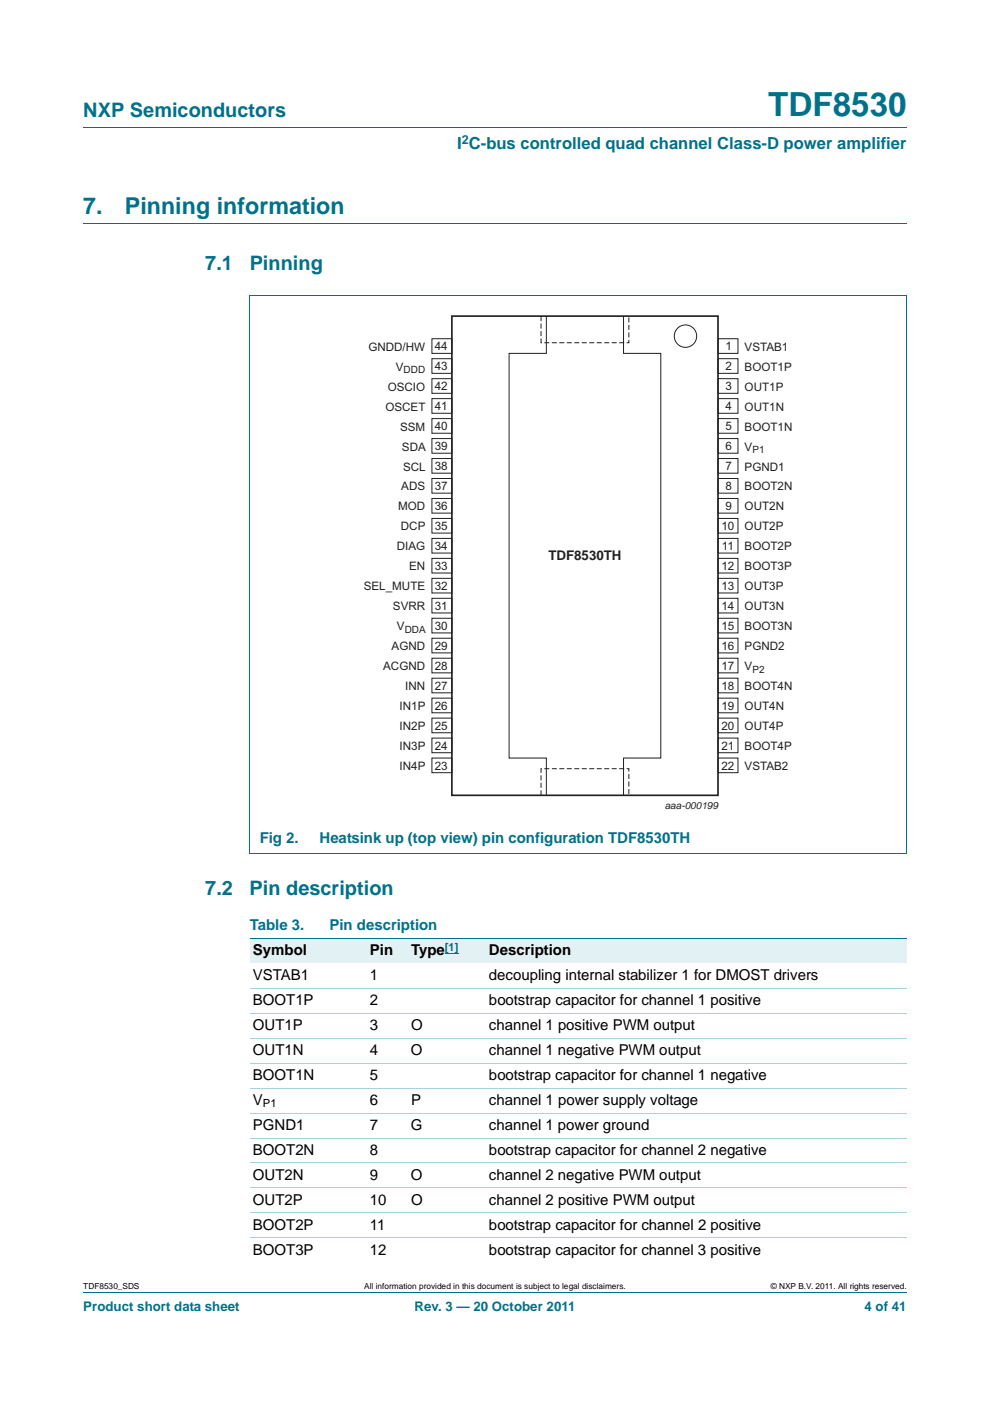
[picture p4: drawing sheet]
<svg xmlns="http://www.w3.org/2000/svg" width="210mm" height="297mm" viewBox="0 0 210 297" stroke-linecap="round" stroke-linejoin="round" font-family="sans-serif">
<defs><g id="words">
<text font-size="7" fill="#00718a" x="162.9" y="24.6">TDF8530</text>
<g font-size="4.9" fill="#00718a">
<text x="17.7" y="45.4">7.</text>
<text x="26.5" y="45.4">Pinning information</text>
</g>
<g font-size="4.2" fill="#00718a">
<text x="17.7" y="24.9">NXP Semiconductors</text>
<text x="43.5" y="57.3">7.1</text>
<text x="53" y="57.3">Pinning</text>
<text x="43.5" y="189.8">7.2</text>
<text x="52.9" y="189.8">Pin description</text>
</g>
<text font-size="3.5" fill="#00718a" x="97" y="31.6">I C-bus controlled quad channel Class-D power amplifier</text>
<g font-size="3.2" fill="#00718a">
<text x="55.1" y="178.8">Fig 2.</text>
<text x="67.8" y="178.8">Heatsink up (top view) pin configuration TDF8530TH</text>
<text x="53" y="197.2">Table 3.</text>
<text x="69.9" y="197.2">Pin description</text>
</g>
<g font-size="3.2">
<text x="53.7" y="202.5">Symbol</text>
<text x="78.5" y="202.5">Pin</text>
<text x="87.2" y="202.5">Type</text>
<text x="103.7" y="202.5">Description</text>
<text x="53.7" y="207.8">VSTAB1</text>
<text x="78.4" y="207.8">1</text>
<text x="103.7" y="207.8">decoupling internal stabilizer 1 for DMOST drivers</text>
<text x="53.7" y="213.1">BOOT1P</text>
<text x="78.5" y="213.1">2</text>
<text x="103.7" y="213.1">bootstrap capacitor for channel 1 positive</text>
<text x="53.7" y="218.4">OUT1P</text>
<text x="78.5" y="218.4">3</text>
<text x="87.2" y="218.4">O</text>
<text x="103.7" y="218.4">channel 1 positive PWM output</text>
<text x="53.7" y="223.7">OUT1N</text>
<text x="78.5" y="223.7">4</text>
<text x="87.2" y="223.7">O</text>
<text x="103.7" y="223.7">channel 1 negative PWM output</text>
<text x="53.7" y="228.9">BOOT1N</text>
<text x="78.5" y="228.9">5</text>
<text x="103.7" y="228.9">bootstrap capacitor for channel 1 negative</text>
<text x="53.7" y="234.2">V</text>
<text x="53.7" y="239.5">PGND1</text>
<text x="78.4" y="239.5">7</text>
<text x="78.5" y="234.2">6</text>
<text x="87.2" y="239.5">G</text>
<text x="87.2" y="234.2">P</text>
<text x="103.7" y="239.5">channel 1 power ground</text>
<text x="103.7" y="234.2">channel 1 power supply voltage</text>
<text x="53.7" y="244.8">BOOT2N</text>
<text x="78.5" y="244.8">8</text>
<text x="103.7" y="244.8">bootstrap capacitor for channel 2 negative</text>
<text x="53.7" y="250.1">OUT2N</text>
<text x="78.5" y="250.1">9</text>
<text x="87.2" y="250.1">O</text>
<text x="103.7" y="250.1">channel 2 negative PWM output</text>
<text x="53.7" y="255.4">OUT2P</text>
<text x="78.5" y="255.4">10</text>
<text x="87.2" y="255.4">O</text>
<text x="103.7" y="255.4">channel 2 positive PWM output</text>
<text x="53.7" y="260.7">BOOT2P</text>
<text x="78.5" y="260.7">11</text>
<text x="103.7" y="260.7">bootstrap capacitor for channel 2 positive</text>
<text x="53.7" y="266">BOOT3P</text>
<text x="78.5" y="266">12</text>
<text x="103.7" y="266">bootstrap capacitor for channel 3 positive</text>
</g>
<text font-size="2.8" fill="#231f20" x="116.3" y="118.7">TDF8530TH</text>
<g font-size="2.8" fill="#00718a">
<text x="17.7" y="277.9">Product short data sheet</text>
<text x="87.9" y="277.9">Rev. 3 — 20 October 2011</text>
<text x="183.4" y="277.9">4 of 41</text>
</g>
<text font-size="2.6" fill="#00718a" x="98" y="30.5">2</text>
<g font-size="2.5" fill="#231f20">
<text x="78.1" y="74.4">GNDD/HW</text>
<text x="92.2" y="74.3">44</text>
<text x="153.9" y="74.3">1</text>
<text x="157.9" y="74.4">VSTAB1</text>
<text x="82.2" y="82.8">OSCIO</text>
<text x="84" y="78.6">V</text>
<text x="92.2" y="78.5">43</text>
<text x="92.2" y="82.8">42</text>
<text x="153.9" y="82.8">3</text>
<text x="153.9" y="78.5">2</text>
<text x="157.9" y="78.6">BOOT1P</text>
<text x="157.9" y="82.8">OUT1P</text>
<text x="81.7" y="87.1">OSCET</text>
<text x="92.2" y="87">41</text>
<text x="153.9" y="87">4</text>
<text x="157.9" y="87.1">OUT1N</text>
<text x="84.8" y="91.3">SSM</text>
<text x="85.3" y="95.5">SDA</text>
<text x="92.2" y="91.2">40</text>
<text x="92.2" y="95.5">39</text>
<text x="153.9" y="91.2">5</text>
<text x="153.9" y="95.5">6</text>
<text x="157.9" y="91.3">BOOT1N</text>
<text x="157.9" y="95.5">V</text>
<text x="85.5" y="99.8">SCL</text>
<text x="92.2" y="99.7">38</text>
<text x="153.9" y="99.7">7</text>
<text x="157.9" y="99.8">PGND1</text>
<text x="85.1" y="104">ADS</text>
<text x="92.2" y="103.9">37</text>
<text x="153.9" y="103.9">8</text>
<text x="157.9" y="104">BOOT2N</text>
<text x="84.4" y="108.2">MOD</text>
<text x="85" y="112.5">DCP</text>
<text x="92.2" y="108.2">36</text>
<text x="92.2" y="112.4">35</text>
<text x="153" y="112.4">10</text>
<text x="153.9" y="108.2">9</text>
<text x="157.9" y="108.2">OUT2N</text>
<text x="157.9" y="112.5">OUT2P</text>
<text x="84.2" y="116.7">DIAG</text>
<text x="92.2" y="116.6">34</text>
<text x="153.1" y="116.6">11</text>
<text x="157.9" y="116.7">BOOT2P</text>
<text x="77.2" y="125.2">SEL_MUTE</text>
<text x="86.8" y="120.9">EN</text>
<text x="92.2" y="120.9">33</text>
<text x="92.2" y="125.1">32</text>
<text x="153" y="120.9">12</text>
<text x="153" y="125.1">13</text>
<text x="157.9" y="120.9">BOOT3P</text>
<text x="157.9" y="125.2">OUT3P</text>
<text x="83.3" y="129.4">SVRR</text>
<text x="92.2" y="129.3">31</text>
<text x="153" y="129.3">14</text>
<text x="157.9" y="129.4">OUT3N</text>
<text x="83.1" y="137.9">AGND</text>
<text x="84.2" y="133.6">V</text>
<text x="92.2" y="133.6">30</text>
<text x="92.2" y="137.8">29</text>
<text x="153" y="133.6">15</text>
<text x="153" y="137.8">16</text>
<text x="157.9" y="133.6">BOOT3N</text>
<text x="157.9" y="137.9">PGND2</text>
<text x="81.3" y="142.1">ACGND</text>
<text x="92.2" y="142">28</text>
<text x="153" y="142">17</text>
<text x="157.9" y="142.1">V</text>
<text x="85.9" y="146.3">INN</text>
<text x="92.2" y="146.3">27</text>
<text x="153" y="146.3">18</text>
<text x="157.9" y="146.3">BOOT4N</text>
<text x="84.8" y="150.6">IN1P</text>
<text x="84.8" y="154.8">IN2P</text>
<text x="92.2" y="150.5">26</text>
<text x="92.2" y="154.7">25</text>
<text x="153" y="150.5">19</text>
<text x="153" y="154.7">20</text>
<text x="157.9" y="150.6">OUT4N</text>
<text x="157.9" y="154.8">OUT4P</text>
<text x="84.8" y="159">IN3P</text>
<text x="92.2" y="159">24</text>
<text x="153" y="159">21</text>
<text x="157.9" y="159">BOOT4P</text>
<text x="84.8" y="163.3">IN4P</text>
<text x="92.2" y="163.2">23</text>
<text x="153" y="163.2">22</text>
<text x="157.9" y="163.3">VSTAB2</text>
</g>
<text font-size="2.4" fill="#00f" x="94.4" y="201.5">[1]</text>
<text font-size="2.4" x="55.8" y="234.8">P1</text>
<g font-size="2.1" fill="#231f20">
<text x="85.6" y="79.1">DDD</text>
<text x="159.6" y="96">P1</text>
<text x="85.8" y="134.1">DDA</text>
<text x="159.6" y="142.6">P2</text>
<text x="141" y="171.4">aaa-000199</text>
</g>
<g font-size="1.8">
<text x="17.7" y="273.3">TDF8530_SDS</text>
<text x="77.2" y="273.3">All information provided in this document is subject to legal disclaimers.</text>
<text x="163.5" y="273.3">© NXP B.V. 2011. All rights reserved.</text>
</g>
</g></defs>
<path d="M17.7 27h174.6M17.7 47.4h174.6M52.9 62.6h139.4M53 62.7v118.2M192.3 62.7v118.2M52.9 181h139.4M17.7 273.9h174.6" fill="none" stroke="#00718a" stroke-width=".21"/>
<g fill="none" stroke="#231f20" stroke-width=".21">
<path d="M91.6 71.8h4.2v3.1h-4.2zM91.6 76.1h4.2v3.1h-4.2zM115.9 67v7.9h-7.9v85.8h7.9v7.9M132.3 67v7.9h7.9v85.8h-7.9v7.9M152.3 71.8h4.2v3.1h-4.2zM152.3 76.1h4.2v3.1h-4.2zM91.6 80.3h4.2v3.1h-4.2zM91.6 84.5h4.2v3.1h-4.2zM91.6 88.8h4.2v3.1h-4.2zM91.6 93h4.2v3.1h-4.2zM91.6 97.2h4.2v3.1h-4.2zM152.3 97.2h4.2v3.1h-4.2z"/>
<path d="M152.3 88.8h4.2v3.1h-4.2zM152.3 93h4.2v3.1h-4.2zM152.3 80.3h4.2v3.1h-4.2zM152.3 84.5h4.2v3.1h-4.2zM91.6 101.5h4.2v3.1h-4.2zM91.6 105.7h4.2v3.1h-4.2zM91.6 109.9h4.2v3.1h-4.2zM91.6 114.2h4.2v3.1h-4.2zM91.6 118.4h4.2v3.1h-4.2zM152.3 114.2h4.2v3.1h-4.2zM152.3 118.4h4.2v3.1h-4.2zM152.3 105.7h4.2v3.1h-4.2z"/>
<path d="M152.3 109.9h4.2v3.1h-4.2zM152.3 101.5h4.2v3.1h-4.2zM91.6 122.6h4.2v3.1h-4.2zM91.6 126.9h4.2v3.1h-4.2zM91.6 131.1h4.2v3.1h-4.2zM91.6 135.3h4.2v3.1h-4.2zM91.6 139.6h4.2v3.1h-4.2zM152.3 122.6h4.2v3.1h-4.2zM152.3 126.9h4.2v3.1h-4.2zM152.3 131.1h4.2v3.1h-4.2zM152.3 135.3h4.2v3.1h-4.2zM152.3 139.6h4.2v3.1h-4.2z"/>
<path d="M91.6 148h4.2v3.1h-4.2zM91.6 152.3h4.2v3.1h-4.2zM91.6 143.8h4.2v3.1h-4.2zM91.6 156.5h4.2v3.1h-4.2zM152.3 148h4.2v3.1h-4.2zM152.3 152.3h4.2v3.1h-4.2zM152.3 143.8h4.2v3.1h-4.2zM152.3 156.5h4.2v3.1h-4.2zM91.6 160.7h4.2v3.1h-4.2zM152.3 160.7h4.2v3.1h-4.2z"/>
<circle cx="145.4" cy="71.3" r="2.38"/>
</g>
<path d="M95.8 67h56.5v101.6h-56.5z" fill="none" stroke="#231f20" stroke-width=".35"/>
<path d="M114.8 67v5.7h18.6v-5.7M114.8 168.6v-5.6h18.6v5.6" fill="none" stroke="#231f20" stroke-width=".21" stroke-dasharray="1.1 .5" stroke-linecap="butt"/>
<g fill="#e2f1f4">
<path d="M53 198.9h24.7v5.3h-24.7z"/>
<path d="M77.7 198.9h8.8v5.3h-8.8z"/>
<path d="M86.5 198.9h16.5v5.3h-16.5z"/>
</g>
<path d="M94.4 202.2h2.9" fill="none" stroke="#00f" stroke-width=".21"/>
<path d="M103 198.9h89.3v5.3h-89.3z" fill="#e2f1f4"/>
<path d="M53 198.9h139.3" fill="none" stroke="#00718a" stroke-width=".21"/>
<path d="M53 209.5h139.3M53 214.8h139.3M53 220.1h139.3M53 225.4h139.3M53 230.7h139.3M53 236h139.3M53 241.3h139.3M53 246.6h139.3M53 251.9h139.3M53 257.2h139.3M53 262.4h139.3" fill="none" stroke="#a5d5dc" stroke-width=".21"/>
<use href="#words"/>
</svg>
